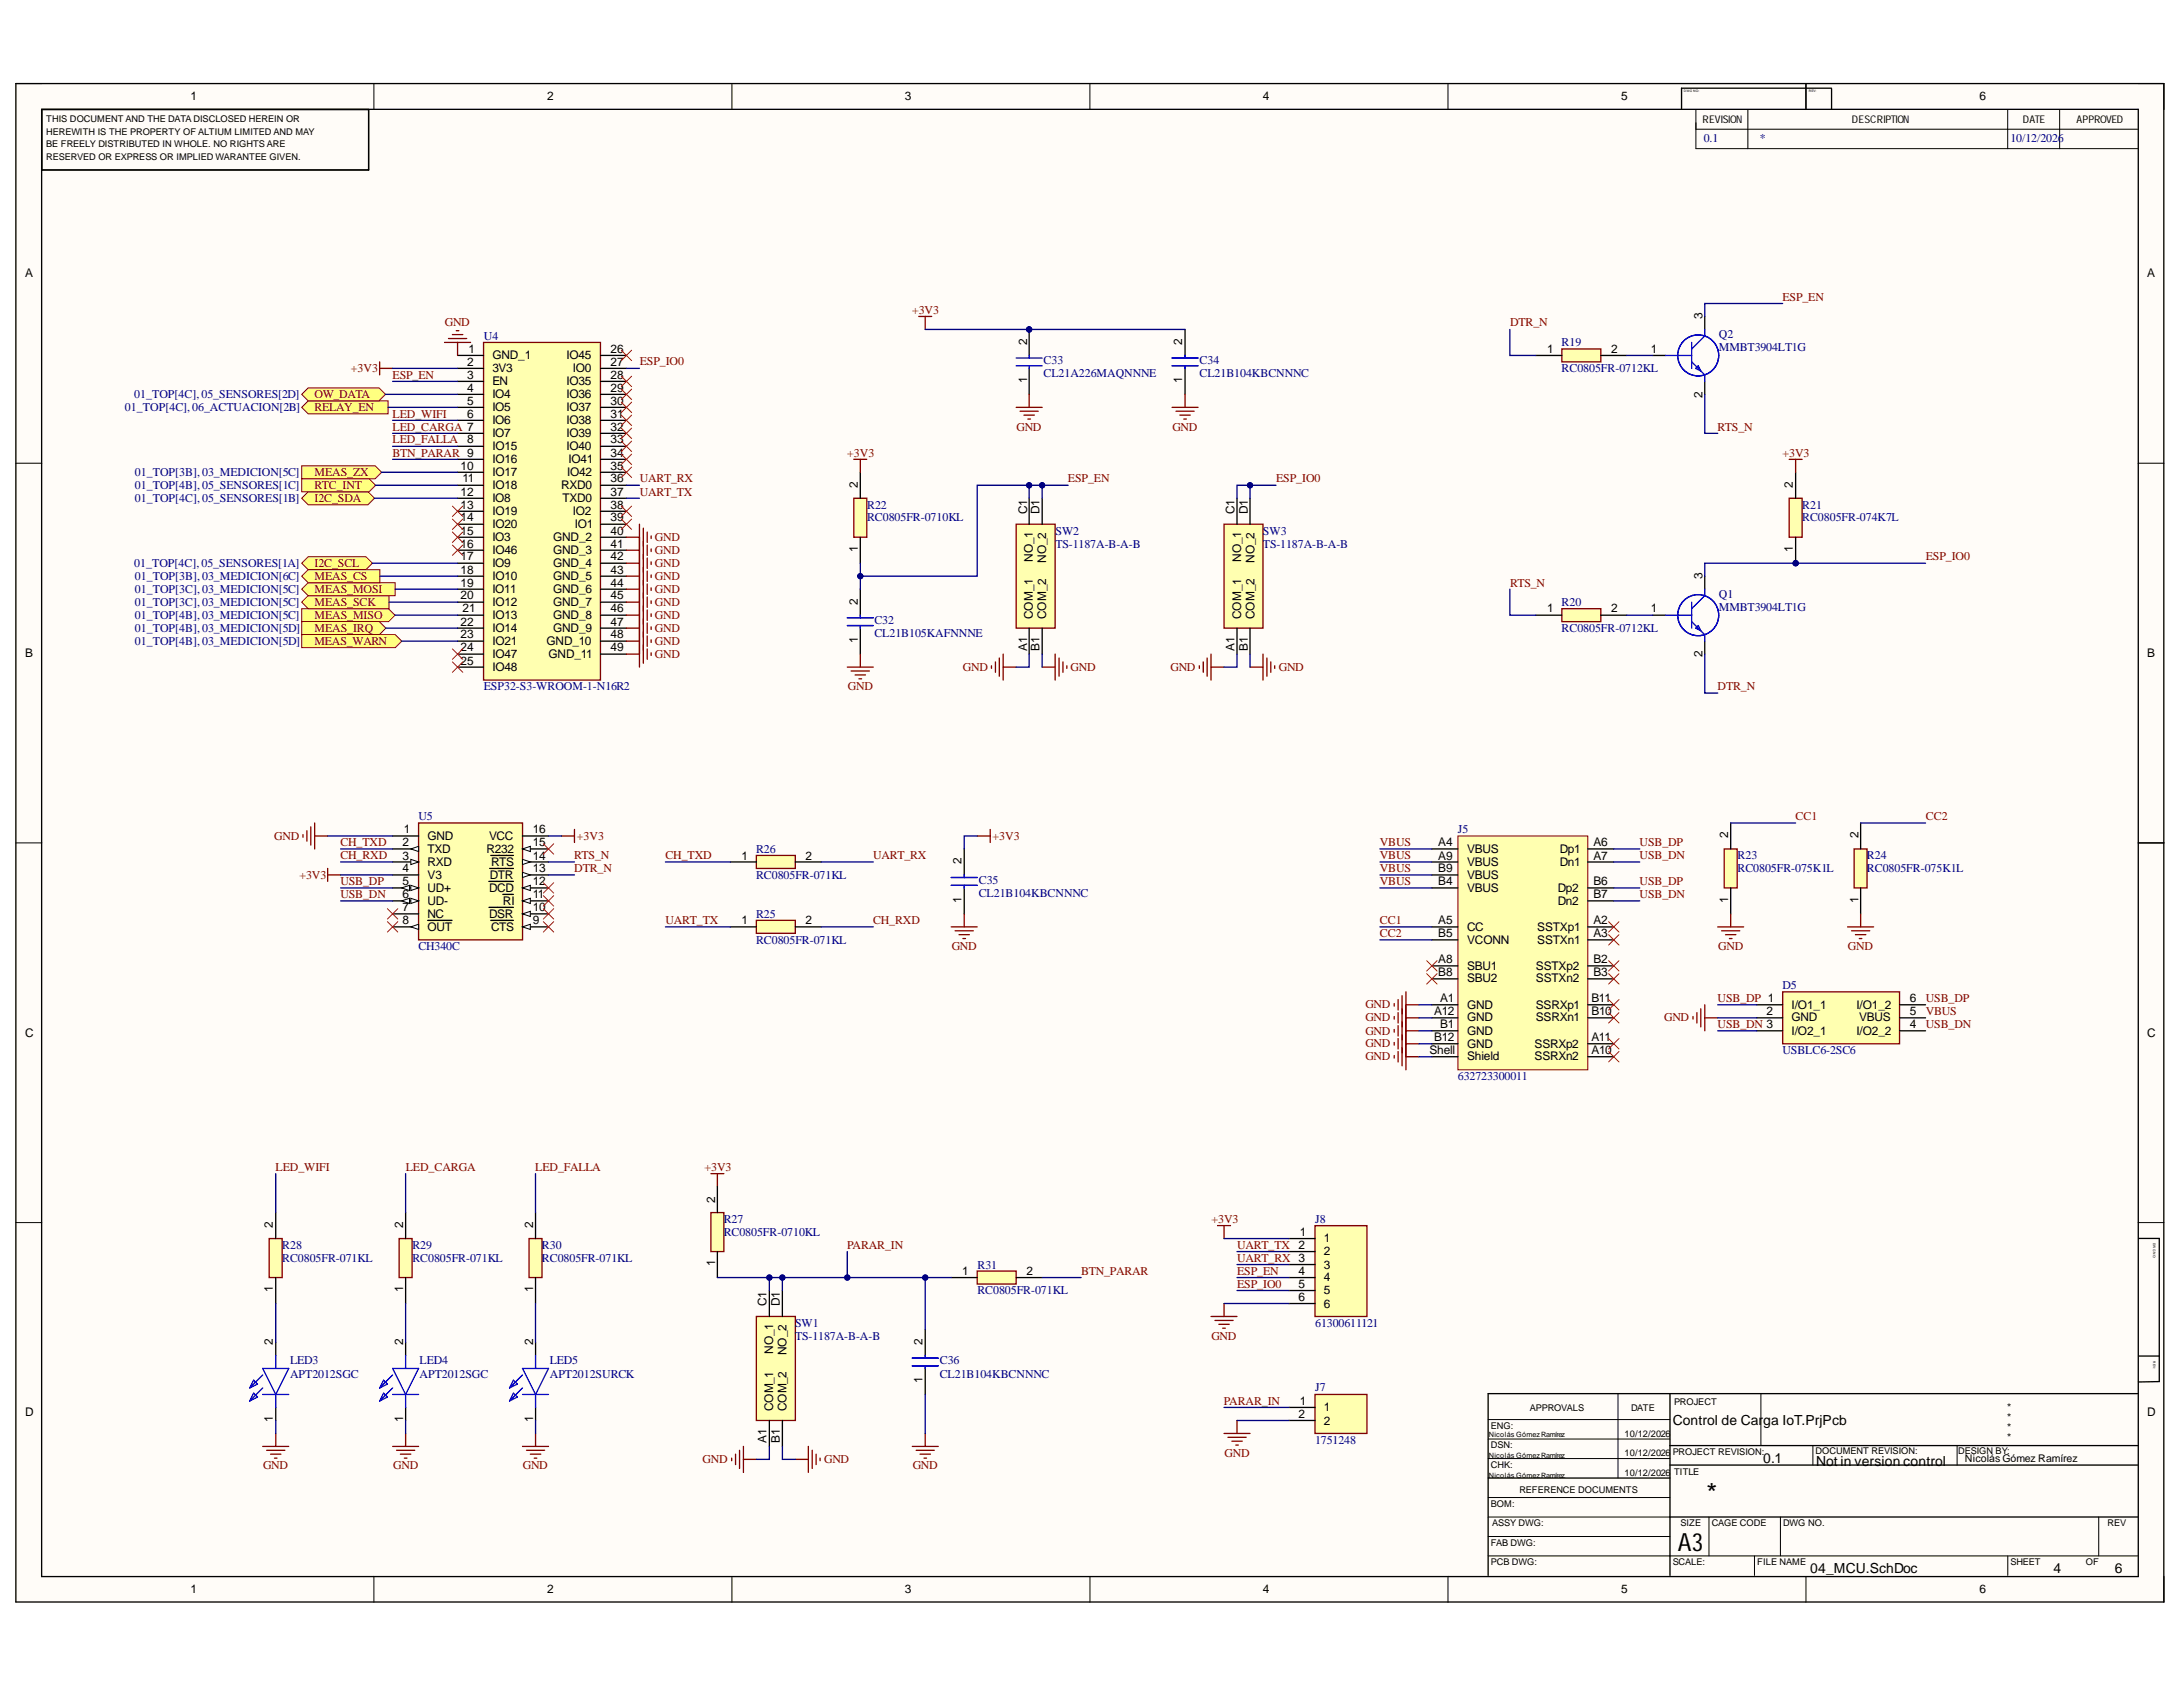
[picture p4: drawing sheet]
<svg xmlns="http://www.w3.org/2000/svg" width="279mm" height="216mm" viewBox="0 0 279 216" stroke-linecap="round" stroke-linejoin="round" font-family="sans-serif">
<defs><g id="words">
<text font-size="3.6" x="218.4" y="192.4">*</text>
<text font-size="3.2" x="214.8" y="198.5">A3</text>
<g font-size="1.8">
<text x="214.1" y="182.4">Control de Carga IoT.PrjPcb</text>
<text x="225.7" y="187.2">0.1</text>
<text x="232.4" y="187.6">Not in version control</text>
<text x="231.7" y="201.2">04_MCU.SchDoc</text>
<text x="262.8" y="201.2">4</text>
<text x="270.7" y="201.2">6</text>
</g>
<g font-size="1.5">
<text x="24.4" y="12.9">1</text>
<text x="70" y="12.9">2</text>
<text x="115.8" y="12.9">3</text>
<text x="161.6" y="12.9">4</text>
<text x="207.5" y="12.9">5</text>
<text x="253.3" y="12.9">6</text>
<text x="3.2" y="35.5">A</text>
<text x="274.8" y="35.5">A</text>
<text x="217.9" y="40.8" transform="rotate(-90 217.9 40.8)">3</text>
<text x="59.8" y="46.8">2</text>
<text x="60" y="45.2">1</text>
<text x="63" y="46">GND_1</text>
<text x="63" y="47.6">3V3</text>
<text x="72.5" y="46">IO45</text>
<text x="73.3" y="47.6">IO0</text>
<text x="78.2" y="45.2">26</text>
<text x="78.2" y="46.8">27</text>
<text x="131.4" y="44.1" transform="rotate(-90 131.4 44.1)">2</text>
<text x="151.3" y="44.1" transform="rotate(-90 151.3 44.1)">2</text>
<text x="198" y="45.2">1</text>
<text x="206.2" y="45.2">2</text>
<text x="211.3" y="45.2">1</text>
<text x="59.8" y="48.5">3</text>
<text x="59.8" y="50.1">4</text>
<text x="59.8" y="51.8">5</text>
<text x="59.8" y="53.4">6</text>
<text x="63" y="49.3">EN</text>
<text x="63" y="51">IO4</text>
<text x="63" y="52.6">IO5</text>
<text x="72.5" y="49.3">IO35</text>
<text x="72.5" y="51">IO36</text>
<text x="72.5" y="52.6">IO37</text>
<text x="78.2" y="48.5">28</text>
<text x="78.2" y="50.1">29</text>
<text x="78.2" y="51.8">30</text>
<text x="78.2" y="53.4">31</text>
<text x="131.4" y="49" transform="rotate(-90 131.4 49)">1</text>
<text x="151.3" y="49" transform="rotate(-90 151.3 49)">1</text>
<text x="217.9" y="50.9" transform="rotate(-90 217.9 50.9)">2</text>
<text x="59.8" y="56.7">8</text>
<text x="63" y="54.3">IO6</text>
<text x="63" y="56">IO7</text>
<text x="63" y="57.6">IO15</text>
<text x="63" y="59.3">IO16</text>
<text x="72.5" y="54.3">IO38</text>
<text x="72.5" y="56">IO39</text>
<text x="72.5" y="57.6">IO40</text>
<text x="72.7" y="59.3">IO41</text>
<text x="78.2" y="55.1">32</text>
<text x="78.2" y="56.7">33</text>
<text x="78.2" y="58.4">34</text>
<text x="59" y="60.1">10</text>
<text x="59" y="63.4">12</text>
<text x="59" y="65.1">13</text>
<text x="59.2" y="61.7">11</text>
<text x="63" y="61">IO17</text>
<text x="63" y="62.6">IO18</text>
<text x="63" y="64.3">IO8</text>
<text x="63" y="66">IO19</text>
<text x="71.8" y="62.6">RXD0</text>
<text x="72" y="64.3">TXD0</text>
<text x="72.6" y="61">IO42</text>
<text x="73.3" y="66">IO2</text>
<text x="78.2" y="60.1">35</text>
<text x="78.2" y="61.7">36</text>
<text x="78.2" y="63.4">37</text>
<text x="78.2" y="65.1">38</text>
<text x="109.8" y="62.4" transform="rotate(-90 109.8 62.4)">2</text>
<text x="131.4" y="65.8" transform="rotate(-90 131.4 65.8)">C1</text>
<text x="133.1" y="65.8" transform="rotate(-90 133.1 65.8)">D1</text>
<text x="158" y="65.8" transform="rotate(-90 158 65.8)">C1</text>
<text x="159.7" y="65.8" transform="rotate(-90 159.7 65.8)">D1</text>
<text x="229.5" y="62.4" transform="rotate(-90 229.5 62.4)">2</text>
<text x="59" y="66.7">14</text>
<text x="59" y="68.4">15</text>
<text x="59" y="70.1">16</text>
<text x="59" y="71.7">17</text>
<text x="63" y="67.6">IO20</text>
<text x="63" y="69.3">IO3</text>
<text x="63" y="70.9">IO46</text>
<text x="70.8" y="69.3">GND_2</text>
<text x="70.8" y="70.9">GND_3</text>
<text x="73.6" y="67.6">IO1</text>
<text x="78.2" y="66.7">39</text>
<text x="78.2" y="68.4">40</text>
<text x="78.2" y="70.1">41</text>
<text x="78.2" y="71.7">42</text>
<text x="109.8" y="70.6" transform="rotate(-90 109.8 70.6)">1</text>
<text x="132.2" y="71.9" transform="rotate(-90 132.2 71.9)">NO_1</text>
<text x="158.9" y="71.9" transform="rotate(-90 158.9 71.9)">NO_1</text>
<text x="229.5" y="70.6" transform="rotate(-90 229.5 70.6)">1</text>
<text x="59" y="73.4">18</text>
<text x="59" y="75.1">19</text>
<text x="59" y="76.7">20</text>
<text x="63" y="72.6">IO9</text>
<text x="63" y="74.2">IO10</text>
<text x="63" y="75.9">IO11</text>
<text x="63" y="77.5">IO12</text>
<text x="70.8" y="72.6">GND_4</text>
<text x="70.8" y="74.2">GND_5</text>
<text x="70.8" y="75.9">GND_6</text>
<text x="70.8" y="77.5">GND_7</text>
<text x="78.2" y="73.4">43</text>
<text x="78.2" y="75.1">44</text>
<text x="78.2" y="76.7">45</text>
<text x="109.8" y="77.4" transform="rotate(-90 109.8 77.4)">2</text>
<text x="133.9" y="72" transform="rotate(-90 133.9 72)">NO_2</text>
<text x="160.5" y="72" transform="rotate(-90 160.5 72)">NO_2</text>
<text x="217.9" y="74.1" transform="rotate(-90 217.9 74.1)">3</text>
<text x="59" y="80.1">22</text>
<text x="59" y="81.7">23</text>
<text x="59" y="83.4">24</text>
<text x="59.2" y="78.4">21</text>
<text x="63" y="79.2">IO13</text>
<text x="63" y="80.9">IO14</text>
<text x="63" y="82.5">IO21</text>
<text x="70" y="82.5">GND_10</text>
<text x="70.8" y="79.2">GND_8</text>
<text x="70.8" y="80.9">GND_9</text>
<text x="78.2" y="78.4">46</text>
<text x="78.2" y="80.1">47</text>
<text x="78.2" y="81.7">48</text>
<text x="78.2" y="83.4">49</text>
<text x="109.8" y="82.3" transform="rotate(-90 109.8 82.3)">1</text>
<text x="131.4" y="83.3" transform="rotate(-90 131.4 83.3)">A1</text>
<text x="132.2" y="79.2" transform="rotate(-90 132.2 79.2)">COM_1</text>
<text x="133.1" y="83.3" transform="rotate(-90 133.1 83.3)">B1</text>
<text x="133.9" y="79.2" transform="rotate(-90 133.9 79.2)">COM_2</text>
<text x="158" y="83.3" transform="rotate(-90 158 83.3)">A1</text>
<text x="158.9" y="79.2" transform="rotate(-90 158.9 79.2)">COM_1</text>
<text x="159.7" y="83.3" transform="rotate(-90 159.7 83.3)">B1</text>
<text x="160.5" y="79.2" transform="rotate(-90 160.5 79.2)">COM_2</text>
<text x="198" y="78.4">1</text>
<text x="206.2" y="78.4">2</text>
<text x="211.3" y="78.4">1</text>
<text x="3.2" y="84.1">B</text>
<text x="59" y="85.1">25</text>
<text x="63" y="84.2">IO47</text>
<text x="63" y="85.8">IO48</text>
<text x="70.2" y="84.2">GND_11</text>
<text x="217.9" y="84.1" transform="rotate(-90 217.9 84.1)">2</text>
<text x="274.8" y="84.1">B</text>
<text x="51.7" y="106.6">1</text>
<text x="54.7" y="107.5">GND</text>
<text x="62.6" y="107.5">VCC</text>
<text x="68.2" y="106.6">16</text>
<text x="221.2" y="107.3" transform="rotate(-90 221.2 107.3)">2</text>
<text x="237.9" y="107.3" transform="rotate(-90 237.9 107.3)">2</text>
<text x="51.5" y="108.3">2</text>
<text x="51.5" y="110">3</text>
<text x="51.5" y="111.6">4</text>
<text x="51.5" y="113.3">5</text>
<text x="54.7" y="109.2">TXD</text>
<text x="54.7" y="110.8">RXD</text>
<text x="54.7" y="112.5">V3</text>
<text x="62.3" y="109.2">R232</text>
<text x="62.7" y="112.5">DTR</text>
<text x="62.8" y="110.8">RTS</text>
<text x="68.2" y="108.3">15</text>
<text x="68.2" y="110">14</text>
<text x="68.2" y="111.6">13</text>
<text x="68.2" y="113.3">12</text>
<text x="94.9" y="110">1</text>
<text x="103.1" y="110">2</text>
<text x="123.1" y="110.6" transform="rotate(-90 123.1 110.6)">2</text>
<text x="184.1" y="108.3">A4</text>
<text x="184.1" y="110">A9</text>
<text x="184.1" y="113.3">B4</text>
<text x="184.1" y="111.6">B9</text>
<text x="187.8" y="109.2">VBUS</text>
<text x="187.8" y="110.8">VBUS</text>
<text x="187.8" y="112.5">VBUS</text>
<text x="199.6" y="109.2">Dp1</text>
<text x="199.6" y="110.8">Dn1</text>
<text x="203.9" y="108.3">A6</text>
<text x="203.9" y="110">A7</text>
<text x="203.9" y="113.3">B6</text>
<text x="51.5" y="114.9">6</text>
<text x="51.5" y="116.6">7</text>
<text x="51.5" y="118.3">8</text>
<text x="54.7" y="114.2">UD+</text>
<text x="54.7" y="115.8">UD-</text>
<text x="54.7" y="117.5">NC</text>
<text x="54.7" y="119.1">OUT</text>
<text x="62.6" y="114.2">DCD</text>
<text x="62.6" y="117.5">DSR</text>
<text x="62.8" y="119.1">CTS</text>
<text x="64.4" y="115.8">RI</text>
<text x="68.2" y="114.9">11</text>
<text x="68.2" y="116.6">10</text>
<text x="68.2" y="118.3">9</text>
<text x="94.9" y="118.3">1</text>
<text x="103.1" y="118.3">2</text>
<text x="123.1" y="115.5" transform="rotate(-90 123.1 115.5)">1</text>
<text x="184.1" y="118.3">A5</text>
<text x="184.1" y="119.9">B5</text>
<text x="187.8" y="119.1">CC</text>
<text x="187.8" y="114.2">VBUS</text>
<text x="196.7" y="119.1">SSTXp1</text>
<text x="199.4" y="114.2">Dp2</text>
<text x="199.4" y="115.8">Dn2</text>
<text x="203.9" y="118.3">A2</text>
<text x="203.9" y="119.9">A3</text>
<text x="203.9" y="114.9">B7</text>
<text x="221.2" y="115.5" transform="rotate(-90 221.2 115.5)">1</text>
<text x="237.9" y="115.5" transform="rotate(-90 237.9 115.5)">1</text>
<text x="184.1" y="123.3">A8</text>
<text x="184.1" y="124.9">B8</text>
<text x="187.8" y="124.1">SBU1</text>
<text x="187.8" y="120.7">VCONN</text>
<text x="187.8" y="125.7">SBU2</text>
<text x="196.6" y="124.1">SSTXp2</text>
<text x="196.6" y="125.7">SSTXn2</text>
<text x="196.7" y="120.7">SSTXn1</text>
<text x="203.9" y="123.3">B2</text>
<text x="203.9" y="124.9">B3</text>
<text x="183.6" y="129.9">A12</text>
<text x="184.3" y="128.3">A1</text>
<text x="184.3" y="131.6">B1</text>
<text x="187.8" y="129.1">GND</text>
<text x="187.8" y="130.7">GND</text>
<text x="196.6" y="130.7">SSRXn1</text>
<text x="196.6" y="129.1">SSRXp1</text>
<text x="203.7" y="129.9">B10</text>
<text x="203.7" y="128.3">B11</text>
<text x="226.1" y="129.9">2</text>
<text x="229.3" y="129.1">I/O1_1</text>
<text x="229.3" y="130.7">GND</text>
<text x="237.6" y="129.1">I/O1_2</text>
<text x="237.9" y="130.7">VBUS</text>
<text x="244.5" y="128.3">6</text>
<text x="244.5" y="129.9">5</text>
<text x="244.5" y="131.6">4</text>
<text x="3.2" y="132.7">C</text>
<text x="183" y="134.9">Shell</text>
<text x="183.6" y="133.3">B12</text>
<text x="187.8" y="132.4">GND</text>
<text x="187.8" y="134.1">GND</text>
<text x="187.8" y="135.7">Shield</text>
<text x="196.4" y="135.7">SSRXn2</text>
<text x="196.4" y="134.1">SSRXp2</text>
<text x="203.7" y="134.9">A10</text>
<text x="203.7" y="133.3">A11</text>
<text x="229.3" y="132.4">I/O2_1</text>
<text x="237.6" y="132.4">I/O2_2</text>
<text x="274.8" y="132.7">C</text>
<text x="91.5" y="153.9" transform="rotate(-90 91.5 153.9)">2</text>
<text x="34.9" y="157.2" transform="rotate(-90 34.9 157.2)">2</text>
<text x="51.6" y="157.2" transform="rotate(-90 51.6 157.2)">2</text>
<text x="68.3" y="157.2" transform="rotate(-90 68.3 157.2)">2</text>
<text x="166.2" y="159.8">2</text>
<text x="166.4" y="158.2">1</text>
<text x="169.4" y="159">1</text>
<text x="169.4" y="160.7">2</text>
<text x="34.9" y="165.4" transform="rotate(-90 34.9 165.4)">1</text>
<text x="51.6" y="165.4" transform="rotate(-90 51.6 165.4)">1</text>
<text x="68.3" y="165.4" transform="rotate(-90 68.3 165.4)">1</text>
<text x="91.5" y="162" transform="rotate(-90 91.5 162)">1</text>
<text x="98.1" y="167.2" transform="rotate(-90 98.1 167.2)">C1</text>
<text x="99.8" y="167.2" transform="rotate(-90 99.8 167.2)">D1</text>
<text x="123.2" y="163.2">1</text>
<text x="131.4" y="163.2">2</text>
<text x="166.2" y="163.2">4</text>
<text x="166.2" y="164.8">5</text>
<text x="166.2" y="166.5">6</text>
<text x="169.4" y="162.4">3</text>
<text x="169.4" y="164">4</text>
<text x="169.4" y="165.7">5</text>
<text x="169.4" y="167.3">6</text>
<text x="34.9" y="172.2" transform="rotate(-90 34.9 172.2)">2</text>
<text x="51.6" y="172.2" transform="rotate(-90 51.6 172.2)">2</text>
<text x="68.3" y="172.2" transform="rotate(-90 68.3 172.2)">2</text>
<text x="99" y="173.3" transform="rotate(-90 99 173.3)">NO_1</text>
<text x="100.7" y="173.4" transform="rotate(-90 100.7 173.4)">NO_2</text>
<text x="118.1" y="172.2" transform="rotate(-90 118.1 172.2)">2</text>
<text x="118.1" y="177" transform="rotate(-90 118.1 177)">1</text>
<text x="166.4" y="179.8">1</text>
<text x="3.2" y="181.2">D</text>
<text x="34.9" y="182" transform="rotate(-90 34.9 182)">1</text>
<text x="51.6" y="182" transform="rotate(-90 51.6 182)">1</text>
<text x="68.3" y="182" transform="rotate(-90 68.3 182)">1</text>
<text x="98.1" y="184.7" transform="rotate(-90 98.1 184.7)">A1</text>
<text x="99" y="180.6" transform="rotate(-90 99 180.6)">COM_1</text>
<text x="99.8" y="184.7" transform="rotate(-90 99.8 184.7)">B1</text>
<text x="100.7" y="180.6" transform="rotate(-90 100.7 180.6)">COM_2</text>
<text x="166.2" y="181.5">2</text>
<text x="169.4" y="180.6">1</text>
<text x="169.4" y="182.3">2</text>
<text x="274.8" y="181.2">D</text>
<text x="24.4" y="203.9">1</text>
<text x="70" y="203.9">2</text>
<text x="115.8" y="203.9">3</text>
<text x="161.6" y="203.9">4</text>
<text x="207.5" y="203.9">5</text>
<text x="253.3" y="203.9">6</text>
</g>
<g font-size="1.5" fill="#000080">
<text x="218.1" y="18.2">0.1</text>
<text x="225.3" y="18.2">*</text>
<text x="257.3" y="18.2">10/12/2026</text>
<text x="61.9" y="43.5">U4</text>
<text x="133.6" y="46.6">C33</text>
<text x="153.5" y="46.6">C34</text>
<text x="199.9" y="44.3">R19</text>
<text x="199.9" y="47.6">RC0805FR-0712KL</text>
<text x="220" y="43.3">Q2</text>
<text x="220" y="45">MMBT3904LT1G</text>
<text x="16" y="52.6">01_TOP[4C],06_ACTUACION[2B]</text>
<text x="17.2" y="51">01_TOP[4C],05_SENSORES[2D]</text>
<text x="133.6" y="48.3">CL21A226MAQNNNE</text>
<text x="153.5" y="48.3">CL21B104KBCNNNC</text>
<text x="17.3" y="64.3">01_TOP[4C],05_SENSORES[1B]</text>
<text x="17.3" y="61">01_TOP[3B],03_MEDICION[5C]</text>
<text x="17.3" y="62.6">01_TOP[4B],05_SENSORES[1C]</text>
<text x="111" y="65.1">R22</text>
<text x="230.7" y="65.1">R21</text>
<text x="111" y="66.7">RC0805FR-0710KL</text>
<text x="135.1" y="68.4">SW2</text>
<text x="135.1" y="70.1">TS-1187A-B-A-B</text>
<text x="161.6" y="68.4">SW3</text>
<text x="161.6" y="70.1">TS-1187A-B-A-B</text>
<text x="230.7" y="66.7">RC0805FR-074K7L</text>
<text x="17.2" y="72.6">01_TOP[4C],05_SENSORES[1A]</text>
<text x="17.3" y="77.5">01_TOP[3C],03_MEDICION[5C]</text>
<text x="17.3" y="75.8">01_TOP[3C],03_MEDICION[5C]</text>
<text x="17.3" y="74.2">01_TOP[3B],03_MEDICION[6C]</text>
<text x="199.9" y="77.5">R20</text>
<text x="220" y="76.5">Q1</text>
<text x="17.3" y="79.2">01_TOP[4B],03_MEDICION[5C]</text>
<text x="17.3" y="80.8">01_TOP[4B],03_MEDICION[5D]</text>
<text x="17.3" y="82.5">01_TOP[4B],03_MEDICION[5D]</text>
<text x="111.9" y="79.9">C32</text>
<text x="111.9" y="81.5">CL21B105KAFNNNE</text>
<text x="199.9" y="80.8">RC0805FR-0712KL</text>
<text x="220" y="78.2">MMBT3904LT1G</text>
<text x="61.9" y="88.4">ESP32-S3-WROOM-1-N16R2</text>
<text x="53.5" y="104.9">U5</text>
<text x="186.6" y="106.6">J5</text>
<text x="96.8" y="109.2">R26</text>
<text x="96.8" y="112.5">RC0805FR-071KL</text>
<text x="125.3" y="113.1">C35</text>
<text x="222.4" y="109.9">R23</text>
<text x="222.4" y="111.6">RC0805FR-075K1L</text>
<text x="239" y="109.9">R24</text>
<text x="239" y="111.6">RC0805FR-075K1L</text>
<text x="96.8" y="117.5">R25</text>
<text x="125.3" y="114.7">CL21B104KBCNNNC</text>
<text x="53.5" y="121.6">CH340C</text>
<text x="96.8" y="120.7">RC0805FR-071KL</text>
<text x="228.1" y="126.6">D5</text>
<text x="228.1" y="134.9">USBLC6-2SC6</text>
<text x="186.6" y="138.3">632723300011</text>
<text x="36.1" y="159.8">R28</text>
<text x="36.1" y="161.5">RC0805FR-071KL</text>
<text x="52.8" y="159.8">R29</text>
<text x="52.8" y="161.5">RC0805FR-071KL</text>
<text x="69.4" y="159.8">R30</text>
<text x="69.4" y="161.5">RC0805FR-071KL</text>
<text x="92.6" y="156.5">R27</text>
<text x="92.6" y="158.1">RC0805FR-0710KL</text>
<text x="168.3" y="156.5">J8</text>
<text x="125.1" y="162.4">R31</text>
<text x="125.1" y="165.7">RC0805FR-071KL</text>
<text x="101.8" y="169.8">SW1</text>
<text x="101.8" y="171.5">TS-1187A-B-A-B</text>
<text x="168.3" y="169.8">61300611121</text>
<text x="37.1" y="174.6">LED3</text>
<text x="37.1" y="176.3">APT2012SGC</text>
<text x="53.7" y="174.6">LED4</text>
<text x="53.7" y="176.3">APT2012SGC</text>
<text x="70.4" y="174.6">LED5</text>
<text x="70.4" y="176.3">APT2012SURCK</text>
<text x="120.3" y="174.6">C36</text>
<text x="120.3" y="176.3">CL21B104KBCNNNC</text>
<text x="168.3" y="178.1">J7</text>
<text x="168.3" y="184.8">1751248</text>
</g>
<g font-size="1.5" fill="#800000">
<text x="56.9" y="41.8">GND</text>
<text x="116.7" y="40.2">+3V3</text>
<text x="193.3" y="41.8">DTR_N</text>
<text x="228.1" y="38.5">ESP_EN</text>
<text x="44.9" y="47.6">+3V3</text>
<text x="81.9" y="46.8">ESP_IO0</text>
<text x="40.3" y="52.6">RELAY_EN</text>
<text x="40.3" y="51">OW_DATA</text>
<text x="50.2" y="48.5">ESP_EN</text>
<text x="50.2" y="53.4">LED_WIFI</text>
<text x="50.2" y="55.1">LED_CARGA 7</text>
<text x="50.2" y="56.7">LED_FALLA</text>
<text x="50.2" y="58.4">BTN_PARAR 9</text>
<text x="108.4" y="58.4">+3V3</text>
<text x="130.1" y="55.1">GND</text>
<text x="150.1" y="55.1">GND</text>
<text x="219.8" y="55.1">RTS_N</text>
<text x="228.1" y="58.4">+3V3</text>
<text x="40.3" y="64.3">I2C_SDA</text>
<text x="40.3" y="61">MEAS_ZX</text>
<text x="40.3" y="62.6">RTC_INT</text>
<text x="81.9" y="63.4">UART_TX</text>
<text x="81.9" y="61.7">UART_RX</text>
<text x="136.7" y="61.7">ESP_EN</text>
<text x="163.3" y="61.7">ESP_IO0</text>
<text x="83.8" y="70.9">GND</text>
<text x="83.8" y="69.3">GND</text>
<text x="246.5" y="71.7">ESP_IO0</text>
<text x="40.3" y="72.6">I2C_SCL</text>
<text x="40.3" y="77.5">MEAS_SCK</text>
<text x="40.3" y="75.8">MEAS_MOSI</text>
<text x="40.3" y="74.2">MEAS_CS</text>
<text x="83.8" y="77.5">GND</text>
<text x="83.8" y="75.8">GND</text>
<text x="83.8" y="74.2">GND</text>
<text x="83.8" y="72.6">GND</text>
<text x="193.3" y="75.1">RTS_N</text>
<text x="40.3" y="79.2">MEAS_MISO</text>
<text x="40.3" y="80.8">MEAS_IRQ</text>
<text x="40.3" y="82.5">MEAS_WARN</text>
<text x="83.8" y="82.5">GND</text>
<text x="83.8" y="80.8">GND</text>
<text x="83.8" y="79.2">GND</text>
<text x="83.8" y="84.2">GND</text>
<text x="108.5" y="88.4">GND</text>
<text x="123.2" y="85.8">GND</text>
<text x="137" y="85.8">GND</text>
<text x="149.8" y="85.8">GND</text>
<text x="163.7" y="85.8">GND</text>
<text x="219.8" y="88.4">DTR_N</text>
<text x="35.1" y="107.5">GND</text>
<text x="73.8" y="107.5">+3V3</text>
<text x="127" y="107.5">+3V3</text>
<text x="229.8" y="104.9">CC1</text>
<text x="246.5" y="104.9">CC2</text>
<text x="38.3" y="112.5">+3V3</text>
<text x="43.6" y="113.3">USB_DP</text>
<text x="43.6" y="109.9">CH_RXD</text>
<text x="43.6" y="108.3">CH_TXD</text>
<text x="73.5" y="109.9">RTS_N</text>
<text x="73.5" y="111.6">DTR_N</text>
<text x="85.2" y="109.9">CH_TXD</text>
<text x="111.7" y="109.9">UART_RX</text>
<text x="176.6" y="108.3">VBUS</text>
<text x="176.6" y="109.9">VBUS</text>
<text x="176.6" y="111.6">VBUS</text>
<text x="176.6" y="113.3">VBUS</text>
<text x="209.9" y="108.3">USB_DP</text>
<text x="209.9" y="109.9">USB_DN</text>
<text x="209.9" y="113.3">USB_DP</text>
<text x="43.6" y="114.9">USB_DN</text>
<text x="85.2" y="118.3">UART_TX</text>
<text x="111.7" y="118.3">CH_RXD</text>
<text x="176.6" y="118.3">CC1</text>
<text x="176.6" y="119.9">CC2</text>
<text x="209.9" y="114.9">USB_DN</text>
<text x="121.8" y="121.6">GND</text>
<text x="219.9" y="121.6">GND</text>
<text x="236.5" y="121.6">GND</text>
<text x="174.8" y="130.7">GND</text>
<text x="174.8" y="129">GND</text>
<text x="213" y="130.7">GND</text>
<text x="219.8" y="128.3">USB_DP 1</text>
<text x="219.8" y="131.6">USB_DN 3</text>
<text x="246.5" y="128.3">USB_DP</text>
<text x="246.5" y="131.6">USB_DN</text>
<text x="246.5" y="129.9">VBUS</text>
<text x="174.8" y="135.7">GND</text>
<text x="174.8" y="134">GND</text>
<text x="174.8" y="132.4">GND</text>
<text x="35.3" y="149.8">LED_WIFI</text>
<text x="51.9" y="149.8">LED_CARGA</text>
<text x="68.5" y="149.8">LED_FALLA</text>
<text x="90.2" y="149.8">+3V3</text>
<text x="108.4" y="159.8">PARAR_IN</text>
<text x="155" y="156.5">+3V3</text>
<text x="158.3" y="159.8">UART_TX</text>
<text x="158.3" y="161.5">UART_RX 3</text>
<text x="138.4" y="163.1">BTN_PARAR</text>
<text x="158.3" y="163.1">ESP_EN</text>
<text x="158.3" y="164.8">ESP_IO0</text>
<text x="155" y="171.5">GND</text>
<text x="156.7" y="179.8">PARAR_IN</text>
<text x="33.7" y="188.1">GND</text>
<text x="50.3" y="188.1">GND</text>
<text x="66.9" y="188.1">GND</text>
<text x="89.9" y="187.2">GND</text>
<text x="105.5" y="187.2">GND</text>
<text x="116.8" y="188.1">GND</text>
<text x="156.7" y="186.5">GND</text>
</g>
<g font-size="1.4">
<text x="217.9" y="15.7">REVISION</text>
<text x="237" y="15.7">DESCRIPTION</text>
<text x="258.9" y="15.7">DATE</text>
<text x="265.8" y="15.7">APPROVED</text>
<text x="256.9" y="183.2">*</text>
<text x="256.9" y="184.4">*</text>
<text x="256.9" y="180.5">*</text>
<text x="256.9" y="181.8">*</text>
<text x="251.5" y="187">Nicolás Gómez Ramírez</text>
</g>
<g font-size="1.2">
<text x="5.9" y="15.6">THIS DOCUMENT AND THE DATA DISCLOSED HEREIN OR</text>
<text x="5.9" y="17.2">HEREWITH IS THE PROPERTY OF ALTIUM LIMITED AND MAY</text>
<text x="5.9" y="18.9">BE FREELY DISTRIBUTED IN WHOLE. NO RIGHTS ARE</text>
<text x="5.9" y="20.5">RESERVED OR EXPRESS OR IMPLIED WARANTEE GIVEN.</text>
<text x="214.3" y="179.8">PROJECT</text>
<text x="190.8" y="182.9">ENG:</text>
<text x="190.8" y="185.4">DSN:</text>
<text x="195.8" y="180.5">APPROVALS</text>
<text x="207.9" y="183.9">10/12/2026</text>
<text x="208.8" y="180.5">DATE</text>
<text x="190.8" y="187.9">CHK:</text>
<text x="194.5" y="191">REFERENCE DOCUMENTS</text>
<text x="207.9" y="186.4">10/12/2026</text>
<text x="207.9" y="188.9">10/12/2026</text>
<text x="214.1" y="186.2">PROJECT REVISION:</text>
<text x="214.3" y="188.7">TITLE</text>
<text x="232.4" y="186">DOCUMENT REVISION:</text>
<text x="250.6" y="186">DESIGN BY:</text>
<text x="190.8" y="192.9">BOM:</text>
<text x="190.8" y="197.9">FAB DWG:</text>
<text x="191" y="195.3">ASSY DWG:</text>
<text x="215.1" y="195.3">SIZE</text>
<text x="219.1" y="195.3">CAGE CODE</text>
<text x="228.2" y="195.3">DWG NO.</text>
<text x="269.7" y="195.3">REV</text>
<text x="190.8" y="200.3">PCB DWG:</text>
<text x="214.1" y="200.3">SCALE:</text>
<text x="224.9" y="200.3">FILE NAME</text>
<text x="257.3" y="200.3">SHEET</text>
<text x="267" y="200.3">OF</text>
</g>
<g font-size=".9">
<text x="190.6" y="183.9">Nicolás GómezRamírez</text>
<text x="190.6" y="186.5">Nicolás GómezRamírez</text>
<text x="190.6" y="189.2">Nicolás GómezRamírez</text>
</g>
<g font-size=".4">
<text x="215.5" y="11.8">DWG NO:</text>
<text x="231.5" y="11.8">REV:</text>
<text x="275.6" y="159.1" transform="rotate(90 275.6 159.1)">DWG NO:</text>
<text x="275.6" y="174.2" transform="rotate(90 275.6 174.2)">REV:</text>
</g>
</g></defs>
<g fill="#fffcf8">
<path d="M2 10.7h275v194.4h-275z" fill-rule="evenodd"/>
<path d="M5.4 14h268.2v187.7h-268.2z" fill-rule="evenodd"/>
</g>
<g fill="none" stroke="#000" stroke-width=".13">
<path d="M2 10.7h3.4M47.9 10.7v3.3M93.7 10.7v3.3M139.5 10.7v3.3M185.3 10.7v3.3M217.1 14v5h56.5M217.1 16.5h56.5M223.7 14v5M231.1 10.7v3.3M257 14v5M263.6 14v5M273.6 10.7h3.4v3.3"/>
<path d="M2 59.3h3.4M273.6 59.3h3.4M2 107.9h3.4M273.6 107.9h3.4M2 156.5h3.4M273.6 156.5h3.4M207.1 178.4v10.8M225.4 178.4v6.6M190.5 199.1h83.1M190.5 184.2h23.2M190.5 181.7h23.2M190.5 186.7h23.2"/>
<path d="M190.5 194.1h23.2M190.5 191.7h23.2M190.5 196.6h23.2M218.7 194.1v5M224.6 199.1v2.5M227.9 194.1v5M232 185v2.5M250.5 185v2.5M257 199.1v2.5M268.6 194.1v5M47.9 201.7v3.4M93.7 201.7v3.4"/>
<path d="M139.5 201.7v3.4M185.3 201.7v3.4M231.1 201.7v3.4M277 201.7v3.4"/>
</g>
<g fill="none" stroke="#000" stroke-width=".17">
<path d="M2 10.7h274.9v194.3h-274.9zM5.3 14h268.4v187.8h-268.4zM5.3 14h41.9v7.8h-41.9M231.1 10.7v3.3M234.4 11.3h-19.2v2.6M234.4 11.4v2.6M273.7 107.9h3.3M273.7 158.5h2.7v18.3l-2.7 .1M213.7 178.4v23.2M273.6 178.4h-83.1v23.2M273.7 173.5h2.7M190.5 189.2h23.2"/>
<path d="M213.7 185h59.9M213.7 187.5h59.9M213.7 194.1h59.9"/>
</g>
<path d="M38.6 77.9h11.1l.9 .8-.9 .9h-11.1z" fill-rule="evenodd" fill="#ffff80"/>
<path d="M38.6 77.9h11.1l.9 .8-.9 .9h-11.1z" fill="none" stroke="#800000" stroke-width=".13"/>
<path d="M38.6 79.6h10l.8 .8-.8 .8h-10z" fill-rule="evenodd" fill="#ffff80"/>
<path d="M38.6 79.6h10l.8 .8-.8 .8h-10z" fill="none" stroke="#800000" stroke-width=".13"/>
<path d="M38.6 63.8l.8-.9h7.7l.8 .9-.8 .8h-7.7z" fill-rule="evenodd" fill="#ffff80"/>
<path d="M38.6 63.8l.8-.9h7.7l.8 .9-.8 .8h-7.7z" fill="none" stroke="#800000" stroke-width=".13"/>
<path d="M38.6 72.1l.8-.8h7.4l.9 .8-.9 .8h-7.4z" fill-rule="evenodd" fill="#ffff80"/>
<path d="M38.6 72.1l.8-.8h7.4l.9 .8-.9 .8h-7.4z" fill="none" stroke="#800000" stroke-width=".13"/>
<path d="M38.6 77.1l.8-.9h10.4v1.7h-10.4z" fill-rule="evenodd" fill="#ffff80"/>
<path d="M38.6 77.1l.8-.9h10.4v1.7h-10.4z" fill="none" stroke="#800000" stroke-width=".13"/>
<path d="M38.6 75.4l.8-.8h11.2v1.6h-11.2z" fill-rule="evenodd" fill="#ffff80"/>
<path d="M38.6 75.4l.8-.8h11.2v1.6h-11.2z" fill="none" stroke="#800000" stroke-width=".13"/>
<path d="M38.6 73.7l.8-.8h9.2v1.7h-9.2z" fill-rule="evenodd" fill="#ffff80"/>
<path d="M38.6 73.7l.8-.8h9.2v1.7h-9.2z" fill="none" stroke="#800000" stroke-width=".13"/>
<path d="M39.4 51.3h10.3v1.7h-10.3l-.8-.9z" fill-rule="evenodd" fill="#ffff80"/>
<path d="M39.4 51.3h10.3v1.7h-10.3l-.8-.9z" fill="none" stroke="#800000" stroke-width=".13"/>
<path d="M38.6 81.2h12l.8 .9-.8 .8h-12z" fill-rule="evenodd" fill="#ffff80"/>
<path d="M38.6 81.2h12l.8 .9-.8 .8h-12z" fill="none" stroke="#800000" stroke-width=".13"/>
<path d="M38.6 59.6h9.4l.8 .8-.8 .9h-9.4z" fill-rule="evenodd" fill="#ffff80"/>
<path d="M38.6 59.6h9.4l.8 .8-.8 .9h-9.4z" fill="none" stroke="#800000" stroke-width=".13"/>
<path d="M38.6 61.3h8.6l.9 .8-.9 .8h-8.6z" fill-rule="evenodd" fill="#ffff80"/>
<path d="M38.6 61.3h8.6l.9 .8-.9 .8h-8.6z" fill="none" stroke="#800000" stroke-width=".13"/>
<path d="M38.6 50.5l.8-.9h9.1l.8 .9-.8 .8h-9.1z" fill-rule="evenodd" fill="#ffff80"/>
<path d="M38.6 50.5l.8-.9h9.1l.8 .9-.8 .8h-9.1z" fill="none" stroke="#800000" stroke-width=".13"/>
<path d="M61.9 43.8h15v43.2h-15z" fill-rule="evenodd" fill="#ffffb0"/>
<path d="M61.9 43.8h15v43.2h-15z" fill="none" stroke="#800000" stroke-width=".17"/>
<g fill="none" stroke="#000" stroke-width=".17">
<path d="M58.6 45.5h3.3M58.6 47.1h3.3M58.6 48.8h3.3M58.6 50.5h3.3M58.6 52.1h3.3M58.6 53.8h3.3M58.6 55.5h3.3M58.6 57.1h3.3M58.6 58.8h3.3M76.9 45.5h3.3M76.9 47.1h3.3M76.9 48.8h3.3"/>
<path d="M76.9 50.5h3.3M76.9 52.1h3.3M76.9 53.8h3.3M76.9 55.5h3.3M76.9 57.1h3.3M76.9 58.8h3.3M58.6 60.4h3.3M58.6 62.1h3.3M58.6 63.8h3.3M58.6 65.4h3.3M58.6 67.1h3.3M58.6 68.8h3.3"/>
<path d="M58.6 70.4h3.3M58.6 72.1h3.3M58.6 73.7h3.3M58.6 75.4h3.3M58.6 77.1h3.3M58.6 78.7h3.3M76.9 60.4h3.3M76.9 62.1h3.3M76.9 63.8h3.3M76.9 65.4h3.3M76.9 67.1h3.3M76.9 68.8h3.3"/>
<path d="M76.9 70.4h3.3M76.9 72.1h3.3M76.9 73.7h3.3M76.9 75.4h3.3M76.9 77.1h3.3M76.9 78.7h3.3M58.6 80.4h3.3M58.6 82.1h3.3M58.6 83.7h3.3M58.6 85.4h3.3M76.9 80.4h3.3M76.9 82.1h3.3"/>
<path d="M76.9 83.7h3.3"/>
</g>
<path d="M168.3 156.9h6.7v11.6h-6.7z" fill-rule="evenodd" fill="#ffffb0"/>
<path d="M168.3 156.9h6.7v11.6h-6.7z" fill="none" stroke="#800000" stroke-width=".17"/>
<path d="M165 158.5h3.3M165 160.2h3.3M165 161.8h3.3M165 163.5h3.3M165 165.2h3.3M165 166.8h3.3" fill="none" stroke="#000" stroke-width=".17"/>
<path d="M53.6 105.3h13.3v15h-13.3z" fill-rule="evenodd" fill="#ffffb0"/>
<path d="M53.6 105.3h13.3v15h-13.3z" fill="none" stroke="#800000" stroke-width=".17"/>
<path d="M50.2 107h3.4M50.2 108.6h3.4" fill="none" stroke="#000" stroke-width=".17"/>
<path d="M52.6 108.6l1-.3v.7z" fill="#f8fcff"/>
<path d="M52.6 108.6l1-.3v.7z" fill="none" stroke="#000" stroke-width=".13"/>
<path d="M50.2 110.3h3.4" fill="none" stroke="#000" stroke-width=".17"/>
<path d="M52.6 110l1 .3-1 .3z" fill="#f8fcff"/>
<path d="M52.6 110l1 .3-1 .3z" fill="none" stroke="#000" stroke-width=".13"/>
<path d="M50.2 112h3.4M50.2 113.6h3.4" fill="none" stroke="#000" stroke-width=".17"/>
<path d="M52.6 113.3l1 .3-1 .4z" fill="#f8fcff"/>
<path d="M52.6 113.3l1 .3-1 .4z" fill="none" stroke="#000" stroke-width=".13"/>
<path d="M51.4 113.6l1-.3v.7z" fill="#f8fcff"/>
<path d="M51.4 113.6l1-.3v.7z" fill="none" stroke="#000" stroke-width=".13"/>
<path d="M50.2 115.3h3.4" fill="none" stroke="#000" stroke-width=".17"/>
<path d="M52.6 115l1 .3-1 .3z" fill="#f8fcff"/>
<path d="M52.6 115l1 .3-1 .3z" fill="none" stroke="#000" stroke-width=".13"/>
<path d="M51.4 115.3l1-.3v.6z" fill="#f8fcff"/>
<path d="M51.4 115.3l1-.3v.6z" fill="none" stroke="#000" stroke-width=".13"/>
<path d="M50.2 117h3.4M50.2 118.6h3.4" fill="none" stroke="#000" stroke-width=".17"/>
<path d="M52.6 118.6l1-.3v.7z" fill="#f8fcff"/>
<path d="M52.6 118.6l1-.3v.7z" fill="none" stroke="#000" stroke-width=".13"/>
<path d="M54.7 117.8h3.2M66.9 107h3.3M66.9 108.6h3.3" fill="none" stroke="#000" stroke-width=".17"/>
<path d="M66.9 108.6l1-.3v.7z" fill="#f8fcff"/>
<path d="M66.9 108.6l1-.3v.7z" fill="none" stroke="#000" stroke-width=".13"/>
<path d="M66.9 110.3h3.3" fill="none" stroke="#000" stroke-width=".17"/>
<path d="M66.9 110l1 .3-1 .3z" fill="#f8fcff"/>
<path d="M66.9 110l1 .3-1 .3z" fill="none" stroke="#000" stroke-width=".13"/>
<path d="M62.8 109.5h2.9M66.9 112h3.3" fill="none" stroke="#000" stroke-width=".17"/>
<path d="M66.9 111.6l1 .4-1 .3z" fill="#f8fcff"/>
<path d="M66.9 111.6l1 .4-1 .3z" fill="none" stroke="#000" stroke-width=".13"/>
<path d="M62.7 111.1h3M66.9 113.6h3.3" fill="none" stroke="#000" stroke-width=".17"/>
<path d="M66.9 113.6l1-.3v.7z" fill="#f8fcff"/>
<path d="M66.9 113.6l1-.3v.7z" fill="none" stroke="#000" stroke-width=".13"/>
<path d="M62.6 112.8h3.1M66.9 115.3h3.3" fill="none" stroke="#000" stroke-width=".17"/>
<path d="M66.9 115.3l1-.3v.6z" fill="#f8fcff"/>
<path d="M66.9 115.3l1-.3v.6z" fill="none" stroke="#000" stroke-width=".13"/>
<path d="M64.4 114.5h1.3M66.9 117h3.3" fill="none" stroke="#000" stroke-width=".17"/>
<path d="M66.9 117l1-.4v.7z" fill="#f8fcff"/>
<path d="M66.9 117l1-.4v.7z" fill="none" stroke="#000" stroke-width=".13"/>
<path d="M62.6 116.1h3.1M66.9 118.6h3.3" fill="none" stroke="#000" stroke-width=".17"/>
<path d="M66.9 118.6l1-.3v.7z" fill="#f8fcff"/>
<path d="M66.9 118.6l1-.3v.7z" fill="none" stroke="#000" stroke-width=".13"/>
<path d="M62.8 117.8h2.9M35.3 171.8v1.7M68.5 171.8v1.7M118.4 170.2v3.3M118.4 175.1v3.4M35.3 180.1v1.7M68.5 180.1v1.7" fill="none" stroke="#000" stroke-width=".17"/>
<g fill="none" stroke="#00f" stroke-width=".17">
<path d="M32.5 178.3l.5 .5-1 .5zM32.5 176.6l.5 .5-1 .5zM33.6 175.1h3.4l-1.7 3.4zM33.6 178.5h3.4M33.6 177.6l-1.6 1.7M33.6 176l-1.6 1.6M35.3 173.5v1.6M35.3 178.5v1.6M65.7 178.3l.5 .5-1 .5zM65.7 176.6l.5 .5-1 .5zM66.9 175.1h3.3l-1.7 3.4zM66.9 178.5h3.3"/>
<path d="M66.9 177.6l-1.7 1.7M66.9 176l-1.7 1.6M68.5 173.5v1.6M68.5 178.5v1.6M116.8 174.8h3.3M116.8 173.8h3.3M118.4 173.5v.3M118.4 174.8v.3"/>
</g>
<path d="M168.3 178.5h6.7v5h-6.7z" fill-rule="evenodd" fill="#ffffb0"/>
<g fill="none" stroke="#800000" stroke-width=".17">
<path d="M48.6 46.3v1.7M48.6 47.1h1.6M56.9 43.8h3.3M57.4 43.3h2.3M57.9 42.8h1.3M58.4 42.3h.3M58.6 43.8v1.7M117.6 40.5h1.7M118.4 40.5v1.7M80.2 78.7h1.6M80.2 77.1h1.6M80.2 75.4h1.6"/>
<path d="M80.2 73.7h1.6M80.2 72.1h1.6M80.2 70.4h1.6M80.2 68.8h1.6M81.8 67.1v18.3M82.3 67.6v17.3M82.8 68.1v1.3M82.8 69.8v1.3M82.8 71.4v1.3M82.8 73.1v1.3M82.8 74.7v1.4M82.8 76.4v1.3"/>
<path d="M82.8 78.1v1.3M82.8 79.7v1.4M83.3 68.6v.3M83.3 70.3v.3M83.3 71.9v.3M83.3 73.6v.3M83.3 75.2v.4M83.3 76.9v.3M83.3 78.6v.3M80.2 83.7h1.6M80.2 82.1h1.6M80.2 80.4h1.6"/>
<path d="M82.8 81.4v1.3M82.8 83.1v1.3M83.3 80.2v.4M83.3 81.9v.3M83.3 83.5v.4M168.3 178.5h6.7v5h-6.7z"/>
</g>
<path d="M165 180.1h3.3M165 181.8h3.3" fill="none" stroke="#000" stroke-width=".17"/>
<g fill="none" stroke="#f00" stroke-width=".13">
<path d="M79.5 59.8l1.3 1.3M79.5 58.1l1.3 1.3M79.5 56.5l1.3 1.3M79.5 54.8l1.3 1.3M79.5 53.1l1.3 1.4M79.5 51.5l1.3 1.3M79.5 49.8l1.3 1.3M79.5 48.1l1.3 1.4M79.5 44.8l1.3 1.4M80.8 59.8l-1.3 1.3M80.8 58.1l-1.3 1.3M80.8 56.5l-1.3 1.3"/>
<path d="M80.8 54.8l-1.3 1.3M80.8 53.1l-1.3 1.4M80.8 51.5l-1.3 1.3M80.8 49.8l-1.3 1.3M80.8 48.1l-1.3 1.4M80.8 44.8l-1.3 1.4M57.9 64.8l1.3 1.3M57.9 66.4l1.3 1.4M57.9 68.1l1.3 1.3M57.9 69.8l1.3 1.3M59.2 64.8l-1.3 1.3M59.2 66.4l-1.3 1.4"/>
<path d="M59.2 68.1l-1.3 1.3M59.2 69.8l-1.3 1.3M79.5 66.4l1.3 1.4M79.5 64.8l1.3 1.3M80.8 66.4l-1.3 1.4M80.8 64.8l-1.3 1.3M57.9 83.1l1.3 1.3M57.9 84.7l1.3 1.3M59.2 83.1l-1.3 1.3M59.2 84.7l-1.3 1.3"/>
</g>
<circle cx="131.7" cy="42.2" r=".33" fill="#000080"/>
<circle cx="131.7" cy="42.2" r=".33" fill="none" stroke="#000080" stroke-width=".13"/>
<path d="M131.7 42.2v3.3M131.7 47.1v3.4" fill="none" stroke="#000" stroke-width=".17"/>
<circle cx="131.7" cy="42.2" r=".33" fill="#000080"/>
<circle cx="131.7" cy="42.2" r=".33" fill="none" stroke="#000080" stroke-width=".13"/>
<path d="M130.1 46.8h3.3M130.1 45.8h3.3M131.7 45.5v.3M131.7 46.8v.3M150 46.8h3.3M150 45.8h3.3M151.7 45.5v.3M151.7 46.8v.3" fill="none" stroke="#00f" stroke-width=".17"/>
<path d="M151.7 42.2v3.3M151.7 47.1v3.4" fill="none" stroke="#000" stroke-width=".17"/>
<path d="M130.1 52.1h3.3M130.6 52.6h2.3M131.1 53.1h1.3M131.6 53.6h.3M131.7 50.5v1.6M150 52.1h3.3M150.5 52.6h2.3M151 53.1h1.3M151.5 53.6h.3M151.7 50.5v1.6" fill="none" stroke="#800000" stroke-width=".17"/>
<path d="M109.3 63.8h1.6v5h-1.6z" fill-rule="evenodd" fill="#ffffb0"/>
<path d="M109.3 58.8h1.6M110.1 58.8v1.6M109.3 63.8h1.6v5h-1.6zM108.4 85.4h3.4M108.9 85.9h2.4M109.4 86.4h1.4M109.9 86.9h.4M110.1 83.7v1.7" fill="none" stroke="#800000" stroke-width=".17"/>
<path d="M110.1 60.4v3.4M110.1 68.8v3.3M110.1 75.4v3.3M110.1 80.4v3.3" fill="none" stroke="#000" stroke-width=".17"/>
<path d="M108.4 79.1h3.4M110.1 78.7v.4M108.4 80.1h3.4M110.1 80.1v.3" fill="none" stroke="#00f" stroke-width=".17"/>
<path d="M156.7 67.1h4.9v13.3h-4.9z" fill-rule="evenodd" fill="#ffffb0"/>
<path d="M156.7 67.1h4.9v13.3h-4.9z" fill="none" stroke="#800000" stroke-width=".17"/>
<path d="M158.3 63.8v3.3M160 63.8v3.3M158.3 80.4v3.3M160 80.4v3.3" fill="none" stroke="#000" stroke-width=".17"/>
<path d="M130.1 67.1h4.9v13.3h-4.9z" fill-rule="evenodd" fill="#ffffb0"/>
<g fill="none" stroke="#800000" stroke-width=".17">
<path d="M130.1 67.1h4.9v13.3h-4.9zM126.9 85.2v.3M127.4 84.7v1.3M127.9 84.2v2.3M128.4 83.7v3.3M128.4 85.4h1.7M133.4 85.4h1.6M135 83.7v3.3M135.5 84.2v2.3M136 84.7v1.3M136.5 85.2v.3M153.5 85.2v.3"/>
<path d="M154 84.7v1.3M154.5 84.2v2.3M155 85.4h1.7M155 83.7v3.3M160 85.4h1.6M161.6 83.7v3.3M162.2 84.2v2.3M162.6 84.7v1.3M163.2 85.2v.3"/>
</g>
<path d="M131.7 63.8v3.3M133.4 63.8v3.3M131.7 80.4v3.3M133.4 80.4v3.3" fill="none" stroke="#000" stroke-width=".17"/>
<path d="M199.9 44.7h5v1.6h-5z" fill-rule="evenodd" fill="#ffffb0"/>
<path d="M199.9 44.7h5v1.6h-5z" fill="none" stroke="#800000" stroke-width=".17"/>
<path d="M196.6 45.5h3.3M204.9 45.5h3.3M211.5 45.5h1.7M218.2 40.5v1.7M218.2 48.8v1.7" fill="none" stroke="#000" stroke-width=".17"/>
<g fill="none" stroke="#00f" stroke-width=".17">
<path d="M213.2 45.5h3.3M216.5 43.8v3.4M216.5 46.3l1.7 1.7v.8M217.4 46.8l.3 .7-.7-.3zM218.2 42.2v.8l-1.7 1.7"/>
<circle cx="217.4" cy="45.5" r="2.62"/>
</g>
<path d="M199.9 77.9h5v1.7h-5z" fill-rule="evenodd" fill="#ffffb0"/>
<path d="M199.9 77.9h5v1.7h-5z" fill="none" stroke="#800000" stroke-width=".17"/>
<path d="M196.6 78.7h3.3M204.9 78.7h3.3M211.5 78.7h1.7M218.2 73.7v1.7M218.2 82.1v1.6" fill="none" stroke="#000" stroke-width=".17"/>
<g fill="none" stroke="#00f" stroke-width=".17">
<path d="M213.2 78.7h3.3M216.5 77.1v3.3M216.5 79.6l1.7 1.6v.9M218.2 75.4v.8l-1.7 1.7M217.4 80.1l.3 .6-.7-.3z"/>
<circle cx="217.4" cy="78.7" r="2.62"/>
</g>
<circle cx="229.8" cy="72.1" r=".33" fill="#000080"/>
<circle cx="229.8" cy="72.1" r=".33" fill="none" stroke="#000080" stroke-width=".13"/>
<path d="M229 63.8h1.7v5h-1.7z" fill-rule="evenodd" fill="#ffffb0"/>
<path d="M229 63.8h1.7v5h-1.7z" fill="none" stroke="#800000" stroke-width=".17"/>
<path d="M229.8 68.8v3.3" fill="none" stroke="#000" stroke-width=".17"/>
<circle cx="229.8" cy="72.1" r=".33" fill="#000080"/>
<circle cx="229.8" cy="72.1" r=".33" fill="none" stroke="#000080" stroke-width=".13"/>
<path d="M229.8 60.4v3.4" fill="none" stroke="#000" stroke-width=".17"/>
<path d="M229 58.8h1.7M229.8 58.8v1.6M38.8 106.8v.4M39.3 106.3v1.3M39.8 105.8v2.3M40.3 105.3v3.3M40.3 107h1.6M41.9 111.1v1.7M41.9 112h1.7M71.9 107h1.6M73.5 106.2v1.6" fill="none" stroke="#800000" stroke-width=".17"/>
<g fill="none" stroke="#f00" stroke-width=".13">
<path d="M49.6 118l1.3 1.3M49.6 116.3l1.3 1.3M50.9 118l-1.3 1.3M50.9 116.3l-1.3 1.3M69.5 118l1.4 1.3M69.5 116.3l1.4 1.3M69.5 114.6l1.4 1.4M69.5 113l1.4 1.3M69.5 108l1.4 1.3M70.9 118l-1.4 1.3M70.9 116.3l-1.4 1.3M70.9 114.6l-1.4 1.4"/>
<path d="M70.9 113l-1.4 1.3M70.9 108l-1.4 1.3"/>
</g>
<path d="M96.8 109.5h5v1.6h-5z" fill-rule="evenodd" fill="#ffffb0"/>
<path d="M96.8 109.5h5v1.6h-5z" fill="none" stroke="#800000" stroke-width=".17"/>
<path d="M93.5 110.3h3.3M101.8 110.3h3.3" fill="none" stroke="#000" stroke-width=".17"/>
<path d="M96.8 117.8h5v1.6h-5z" fill-rule="evenodd" fill="#ffffb0"/>
<path d="M96.8 117.8h5v1.6h-5zM121.7 118.6h3.4M122.2 119.1h2.4M122.7 119.6h1.4M123.4 117v1.6M125.1 107h1.6M126.7 106.2v1.6M123.2 120.1h.4" fill="none" stroke="#800000" stroke-width=".17"/>
<path d="M93.5 118.6h3.3M101.8 118.6h3.3M123.4 108.6v3.4M123.4 113.6v3.4" fill="none" stroke="#000" stroke-width=".17"/>
<path d="M121.7 113.3h3.4M121.7 112.3h3.4M123.4 112v.3M123.4 113.3v.3" fill="none" stroke="#00f" stroke-width=".17"/>
<path d="M34.5 158.5h1.6v5h-1.6z" fill-rule="evenodd" fill="#ffffb0"/>
<path d="M34.5 158.5h1.6v5h-1.6z" fill="none" stroke="#800000" stroke-width=".17"/>
<path d="M35.3 155.2v3.3M35.3 163.5v3.3" fill="none" stroke="#000" stroke-width=".17"/>
<path d="M51.1 158.5h1.6v5h-1.6z" fill-rule="evenodd" fill="#ffffb0"/>
<path d="M51.1 158.5h1.6v5h-1.6z" fill="none" stroke="#800000" stroke-width=".17"/>
<path d="M51.9 155.2v3.3M51.9 163.5v3.3" fill="none" stroke="#000" stroke-width=".17"/>
<path d="M67.7 158.5h1.7v5h-1.7z" fill-rule="evenodd" fill="#ffffb0"/>
<g fill="none" stroke="#800000" stroke-width=".17">
<path d="M67.7 158.5h1.7v5h-1.7zM91 150.2h1.6M91.8 150.2v1.7M33.6 185.1h3.4M34.1 185.6h2.4M34.6 186.1h1.3M35.1 186.6h.4M35.3 183.5v1.6M50.3 185.1h3.3M50.8 185.6h2.3M51.2 186.1h1.4M51.7 186.6h.4"/>
<path d="M51.9 183.5v1.6M66.9 185.1h3.3M67.4 185.6h2.3M67.9 186.1h1.3M68.4 186.6h.3M68.5 183.5v1.6"/>
</g>
<path d="M68.5 155.2v3.3M51.9 171.8v1.7M68.5 163.5v3.3M51.9 180.1v1.7" fill="none" stroke="#000" stroke-width=".17"/>
<path d="M49.1 178.3l.5 .5-1 .5zM49.1 176.6l.5 .5-1 .5zM50.3 175.1h3.3l-1.7 3.4zM50.3 178.5h3.3M50.3 177.6l-1.7 1.7M50.3 176l-1.7 1.6M51.9 173.5v1.6M51.9 178.5v1.6" fill="none" stroke="#00f" stroke-width=".17"/>
<path d="M91 155.2h1.6v5h-1.6z" fill-rule="evenodd" fill="#ffffb0"/>
<path d="M91 155.2h1.6v5h-1.6z" fill="none" stroke="#800000" stroke-width=".17"/>
<path d="M91.8 151.9v3.3M91.8 160.2v3.3" fill="none" stroke="#000" stroke-width=".17"/>
<path d="M96.8 168.5h5v13.3h-5z" fill-rule="evenodd" fill="#ffffb0"/>
<path d="M96.8 168.5h5v13.3h-5zM101.8 186.8h1.7M103.5 185.1v3.3M104 185.6v2.3M104.5 186.1v1.3M105 186.6v.3M116.8 185.1h3.3M117.3 185.6h2.3M117.8 186.1h1.3M118.3 186.6h.3M118.4 183.5v1.6" fill="none" stroke="#800000" stroke-width=".17"/>
<path d="M98.5 165.2v3.3M100.1 165.2v3.3M98.5 181.8v3.3M100.1 181.8v3.3" fill="none" stroke="#000" stroke-width=".17"/>
<path d="M125.1 162.7h5v1.6h-5z" fill-rule="evenodd" fill="#ffffb0"/>
<g fill="none" stroke="#800000" stroke-width=".17">
<path d="M155.8 156.9h1.7M156.7 156.9v1.6M125.1 162.7h5v1.6h-5zM155 168.5h3.3M155.5 169h2.3M156 169.5h1.3M156.5 170h.3M156.7 166.8v1.7M93.6 186.6v.3M94.1 186.1v1.3M94.7 185.6v2.3M95.1 185.1v3.3"/>
<path d="M95.1 186.8h1.7M156.7 183.5h3.3M157.2 183.9h2.3M157.7 184.4h1.3M158.2 184.9h.3M158.3 181.8v1.7"/>
</g>
<path d="M121.7 163.5h3.4M130.1 163.5h3.3" fill="none" stroke="#000" stroke-width=".17"/>
<path d="M186.6 107h16.6v29.9h-16.6z" fill-rule="evenodd" fill="#ffffb0"/>
<path d="M186.6 107h16.6v29.9h-16.6z" fill="none" stroke="#800000" stroke-width=".13"/>
<g fill="none" stroke="#000" stroke-width=".17">
<path d="M183.3 118.6h3.3M183.3 108.6h3.3M183.3 110.3h3.3M183.3 113.6h3.3M183.3 112h3.3M203.2 118.6h3.3M203.2 108.6h3.3M203.2 110.3h3.3M203.2 113.6h3.3M203.2 115.3h3.3M183.3 128.6h3.3M183.3 120.3h3.3"/>
<path d="M183.3 123.6h3.3M183.3 135.2h3.3M183.3 133.6h3.3M183.3 130.3h3.3M183.3 131.9h3.3M183.3 125.3h3.3M203.2 128.6h3.3M203.2 120.3h3.3M203.2 123.6h3.3M203.2 135.2h3.3M203.2 133.6h3.3M203.2 130.3h3.3"/>
<path d="M203.2 125.3h3.3"/>
</g>
<g fill="none" stroke="#f00" stroke-width=".13">
<path d="M205.9 119.6l1.3 1.4M205.9 118l1.3 1.3M207.2 119.6l-1.3 1.4M207.2 118l-1.3 1.3M182.6 122.9l1.3 1.4M182.6 124.6l1.3 1.3M183.9 122.9l-1.3 1.4M183.9 124.6l-1.3 1.3M205.9 134.6l1.3 1.3M205.9 132.9l1.3 1.3M205.9 129.6l1.3 1.3M205.9 127.9l1.3 1.4"/>
<path d="M205.9 124.6l1.3 1.3M205.9 122.9l1.3 1.4M207.2 134.6l-1.3 1.3M207.2 132.9l-1.3 1.3M207.2 129.6l-1.3 1.3M207.2 127.9l-1.3 1.4M207.2 124.6l-1.3 1.3M207.2 122.9l-1.3 1.4"/>
</g>
<g fill="none" stroke="#800000" stroke-width=".17">
<path d="M178.4 128.4v.4M178.4 130.1v.3M178.4 131.8v.3M178.4 133.4v.4M178.4 135.1v.3M178.9 127.9v1.4M178.9 129.6v1.3M178.9 131.3v1.3M178.9 132.9v1.3M178.9 134.6v1.3M179.4 127.4v9M179.9 126.9v10"/>
<path d="M179.9 135.2h1.7M179.9 133.6h1.7M179.9 131.9h1.7M179.9 130.3h1.7M179.9 128.6h1.7"/>
</g>
<path d="M220.7 108.6h1.6v5h-1.6z" fill-rule="evenodd" fill="#ffffb0"/>
<path d="M220.7 108.6h1.6v5h-1.6z" fill="none" stroke="#800000" stroke-width=".17"/>
<path d="M221.5 105.3v3.3M221.5 113.6v3.4" fill="none" stroke="#000" stroke-width=".17"/>
<path d="M237.3 108.6h1.7v5h-1.7z" fill-rule="evenodd" fill="#ffffb0"/>
<path d="M219.8 118.6h3.4M220.3 119.1h2.4M220.8 119.6h1.4M221.5 117v1.6M236.5 118.6h3.3M237 119.1h2.3M237.3 108.6h1.7v5h-1.7zM237.5 119.6h1.3M238.1 117v1.6M221.3 120.1h.4M238 120.1h.3" fill="none" stroke="#800000" stroke-width=".17"/>
<path d="M238.1 105.3v3.3M238.1 113.6v3.4" fill="none" stroke="#000" stroke-width=".17"/>
<path d="M228.2 126.9h14.9v6.7h-14.9z" fill-rule="evenodd" fill="#ffffb0"/>
<path d="M216.7 130.1v.3M217.2 129.6v1.3M217.7 129.1v2.3M218.2 128.6v3.3M218.2 130.3h1.6M228.2 126.9h14.9v6.7h-14.9z" fill="none" stroke="#800000" stroke-width=".17"/>
<path d="M224.8 128.6h3.4M224.8 130.3h3.4M224.8 131.9h3.4M243.1 128.6h3.4M243.1 130.3h3.4M243.1 131.9h3.4" fill="none" stroke="#000" stroke-width=".17"/>
<g fill="none" stroke="#000080" stroke-width=".17">
<path d="M49.3 50.5h9.3M49.7 52.1h8.9M50.2 47.1h8.4M50.2 48.8h8.4M50.2 53.8h8.4M50.2 55.5h8.4M50.2 57.1h8.4M50.2 58.8h8.4M80.2 47.1h1.6M118.4 42.2h33.3M47.7 72.1h10.9M47.9 63.8h10.7"/>
<path d="M48.1 62.1h10.5M48.6 73.7h10M48.8 60.4h9.8M49.8 77.1h8.8M50.6 78.7h8M50.6 75.4h8M80.2 62.1h1.6M80.2 63.8h1.6M49.4 80.4h9.2M51.4 82.1h7.2"/>
</g>
<circle cx="131.7" cy="42.2" r=".33" fill="#000080"/>
<circle cx="131.7" cy="42.2" r=".33" fill="none" stroke="#000080" stroke-width=".13"/>
<path d="M110.1 72.1v3.3" fill="none" stroke="#000080" stroke-width=".17"/>
<circle cx="110.1" cy="73.7" r=".33" fill="#000080"/>
<circle cx="110.1" cy="73.7" r=".33" fill="none" stroke="#000080" stroke-width=".13"/>
<path d="M133.4 62.1h-8.3v11.6h-15" fill="none" stroke="#000080" stroke-width=".17"/>
<circle cx="110.1" cy="73.7" r=".33" fill="#000080"/>
<circle cx="110.1" cy="73.7" r=".33" fill="none" stroke="#000080" stroke-width=".13"/>
<circle cx="131.7" cy="62.1" r=".33" fill="#000080"/>
<circle cx="131.7" cy="62.1" r=".33" fill="none" stroke="#000080" stroke-width=".13"/>
<circle cx="133.4" cy="62.1" r=".33" fill="#000080"/>
<circle cx="133.4" cy="62.1" r=".33" fill="none" stroke="#000080" stroke-width=".13"/>
<path d="M136.7 62.1h-3.3v1.7M131.7 83.7v1.7h-1.6M133.4 83.7v1.7" fill="none" stroke="#000080" stroke-width=".17"/>
<circle cx="133.4" cy="62.1" r=".33" fill="#000080"/>
<circle cx="133.4" cy="62.1" r=".33" fill="none" stroke="#000080" stroke-width=".13"/>
<path d="M131.7 62.1v1.7" fill="none" stroke="#000080" stroke-width=".17"/>
<circle cx="131.7" cy="62.1" r=".33" fill="#000080"/>
<circle cx="131.7" cy="62.1" r=".33" fill="none" stroke="#000080" stroke-width=".13"/>
<path d="M163.3 62.1h-5v1.7" fill="none" stroke="#000080" stroke-width=".17"/>
<circle cx="160" cy="62.1" r=".33" fill="#000080"/>
<circle cx="160" cy="62.1" r=".33" fill="none" stroke="#000080" stroke-width=".13"/>
<path d="M160 62.1v1.7" fill="none" stroke="#000080" stroke-width=".17"/>
<circle cx="160" cy="62.1" r=".33" fill="#000080"/>
<circle cx="160" cy="62.1" r=".33" fill="none" stroke="#000080" stroke-width=".13"/>
<path d="M228.2 38.8h-10v1.7M193.2 42.2v3.3h3.4M208.2 45.5h3.3M218.2 50.5v5h1.6M246.5 72.1h-28.3v1.6M158.3 83.7v1.7h-1.6M160 83.7v1.7" fill="none" stroke="#000080" stroke-width=".17"/>
<circle cx="229.8" cy="72.1" r=".33" fill="#000080"/>
<circle cx="229.8" cy="72.1" r=".33" fill="none" stroke="#000080" stroke-width=".13"/>
<g fill="none" stroke="#000080" stroke-width=".17">
<path d="M193.2 75.4v3.3h3.4M208.2 78.7h3.3M218.2 83.7v5h1.6M41.9 107h8.3M43.6 110.3h6.6M43.6 112h6.6M43.6 113.6h6.6M43.6 115.3h6.6M43.6 108.6h6.6M70.2 107h1.7M70.2 110.3h3.3M70.2 112h3.3"/>
<path d="M85.2 110.3h8.3M85.2 118.6h8.3M105.1 110.3h6.7M105.1 118.6h6.7M125.1 107h-1.7v1.6M35.3 150.2v5M51.9 150.2v5M68.5 150.2v5M35.3 166.8v5M51.9 166.8v5M68.5 166.8v5M118.4 163.5v6.6"/>
<path d="M35.3 181.8v1.7M51.9 181.8v1.7M68.5 181.8v1.7"/>
</g>
<circle cx="118.4" cy="163.5" r=".33" fill="#000080"/>
<circle cx="118.4" cy="163.5" r=".33" fill="none" stroke="#000080" stroke-width=".13"/>
<path d="M91.8 163.5h29.9M133.4 163.5h5M100.1 185.1v1.7h1.7" fill="none" stroke="#000080" stroke-width=".17"/>
<circle cx="98.5" cy="163.5" r=".33" fill="#000080"/>
<circle cx="98.5" cy="163.5" r=".33" fill="none" stroke="#000080" stroke-width=".13"/>
<circle cx="100.1" cy="163.5" r=".33" fill="#000080"/>
<circle cx="100.1" cy="163.5" r=".33" fill="none" stroke="#000080" stroke-width=".13"/>
<circle cx="108.4" cy="163.5" r=".33" fill="#000080"/>
<circle cx="108.4" cy="163.5" r=".33" fill="none" stroke="#000080" stroke-width=".13"/>
<circle cx="118.4" cy="163.5" r=".33" fill="#000080"/>
<circle cx="118.4" cy="163.5" r=".33" fill="none" stroke="#000080" stroke-width=".13"/>
<path d="M98.5 163.5v1.7M118.4 178.5v5" fill="none" stroke="#000080" stroke-width=".17"/>
<circle cx="98.5" cy="163.5" r=".33" fill="#000080"/>
<circle cx="98.5" cy="163.5" r=".33" fill="none" stroke="#000080" stroke-width=".13"/>
<path d="M100.1 163.5v1.7" fill="none" stroke="#000080" stroke-width=".17"/>
<circle cx="100.1" cy="163.5" r=".33" fill="#000080"/>
<circle cx="100.1" cy="163.5" r=".33" fill="none" stroke="#000080" stroke-width=".13"/>
<path d="M156.7 158.5h8.3M108.4 160.2v3.3M156.7 166.8h8.3M158.3 160.2h6.7M158.3 161.8h6.7M158.3 163.5h6.7M158.3 165.2h6.7M98.5 185.1v1.7h-1.7" fill="none" stroke="#000080" stroke-width=".17"/>
<circle cx="108.4" cy="163.5" r=".33" fill="#000080"/>
<circle cx="108.4" cy="163.5" r=".33" fill="none" stroke="#000080" stroke-width=".13"/>
<g fill="none" stroke="#000080" stroke-width=".17">
<path d="M176.6 108.6h6.7M176.6 110.3h6.7M176.6 112h6.7M176.6 113.6h6.7M176.6 118.6h6.7M206.5 108.6h3.4M206.5 110.3h3.4M206.5 113.6h3.4M206.5 115.3h3.4M221.5 105.3h8.3M238.1 105.3h8.4M176.6 120.3h6.7"/>
<path d="M181.6 130.3h1.7M181.6 131.9h1.7M181.6 133.6h1.7M181.6 135.2h1.7M181.6 128.6h1.7M219.8 130.3h5M219.8 131.9h5M219.8 128.6h5M156.7 180.1h8.3M158.3 181.8h6.7"/>
</g>
<use href="#words"/>
</svg>
